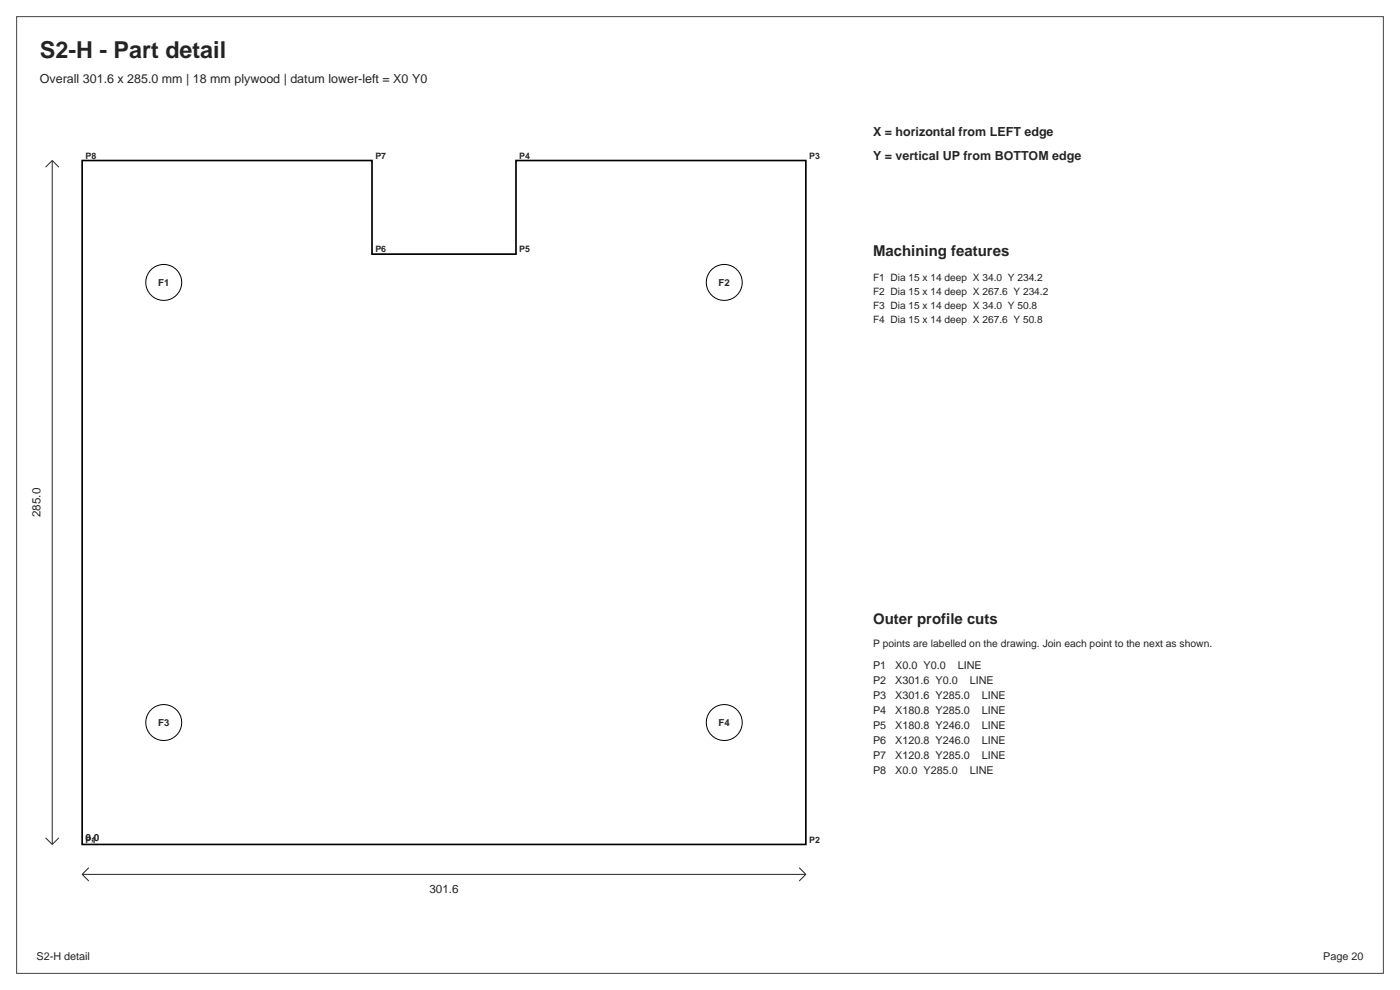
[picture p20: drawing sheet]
<svg xmlns="http://www.w3.org/2000/svg" width="297mm" height="210mm" viewBox="0 0 297 210" stroke-linecap="round" stroke-linejoin="round" font-family="sans-serif">
<defs><g id="words">
<text font-size="4.9" fill="#212529" x="8.5" y="12.3">S2-H - Part detail</text>
<g font-size="3.2" fill="#212529">
<text x="185.2" y="54.3">Machining features</text>
<text x="185.2" y="132.4">Outer profile cuts</text>
</g>
<g font-size="2.6" fill="#212529">
<text x="8.5" y="17.6">Overall 301.6 x 285.0 mm | 18 mm plywood | datum lower-left = X0 Y0</text>
<text x="185.2" y="28.9">X = horizontal from LEFT edge</text>
<text x="185.2" y="33.9">Y = vertical UP from BOTTOM edge</text>
</g>
<g font-size="2.5" fill="#212529">
<text x="8.6" y="109.7" transform="rotate(-90 8.6 109.7)">285.0</text>
<text x="91.1" y="189.4">301.6</text>
</g>
<g font-size="2.3" fill="#212529">
<text x="185.2" y="141.9">P1</text>
<text x="189.9" y="141.9">X0.0 Y0.0</text>
<text x="203.2" y="141.9">LINE</text>
<text x="185.2" y="145.1">P2</text>
<text x="185.2" y="148.3">P3</text>
<text x="189.9" y="145.1">X301.6 Y0.0</text>
<text x="189.9" y="148.3">X301.6 Y285.0</text>
<text x="205.7" y="145.1">LINE</text>
<text x="208.3" y="148.3">LINE</text>
<text x="185.2" y="151.4">P4</text>
<text x="185.2" y="154.6">P5</text>
<text x="189.9" y="151.4">X180.8 Y285.0</text>
<text x="189.9" y="154.6">X180.8 Y246.0</text>
<text x="208.3" y="151.4">LINE</text>
<text x="208.3" y="154.6">LINE</text>
<text x="185.2" y="157.8">P6</text>
<text x="185.2" y="161">P7</text>
<text x="189.9" y="157.8">X120.8 Y246.0</text>
<text x="189.9" y="161">X120.8 Y285.0</text>
<text x="208.3" y="157.8">LINE</text>
<text x="208.3" y="161">LINE</text>
<text x="185.2" y="164.1">P8</text>
<text x="189.9" y="164.1">X0.0 Y285.0</text>
<text x="205.7" y="164.1">LINE</text>
<text x="7.8" y="203.6">S2-H detail</text>
<text x="280.7" y="203.6">Page 20</text>
</g>
<g font-size="2.2" fill="#212529">
<text x="185.2" y="59.6">F1 Dia 15 x 14 deep X 34.0 Y 234.2</text>
<text x="185.2" y="62.6">F2 Dia 15 x 14 deep X 267.6 Y 234.2</text>
<text x="185.2" y="65.6">F3 Dia 15 x 14 deep X 34.0 Y 50.8</text>
<text x="185.2" y="68.6">F4 Dia 15 x 14 deep X 267.6 Y 50.8</text>
<text x="185.2" y="137.3">P points are labelled on the drawing. Join each point to the next as shown.</text>
</g>
<text font-size="2.1" fill="#212529" x="18.1" y="178.4">0,0</text>
<g font-size="2" fill="#212529">
<text x="33.5" y="60.6">F1</text>
<text x="152.5" y="60.6">F2</text>
<text x="33.5" y="154">F3</text>
<text x="152.5" y="154">F4</text>
</g>
<g font-size="1.9" fill="#212529">
<text x="18.1" y="33.7">P8</text>
<text x="79.6" y="33.7">P7</text>
<text x="110.2" y="33.7">P4</text>
<text x="171.7" y="33.7">P3</text>
<text x="79.6" y="53.6">P6</text>
<text x="110.2" y="53.6">P5</text>
<text x="18.1" y="178.8">P1</text>
<text x="171.7" y="178.8">P2</text>
</g>
</g></defs>
<path d="M17.4 34.1h61.5v19.8h30.6v-19.8h61.5v145h-153.6z" fill="none" stroke="#000" stroke-width=".35"/>
<g fill="none" stroke="#000" stroke-width=".21">
<circle cx="34.7" cy="59.9" r="3.8"/>
<circle cx="153.6" cy="59.9" r="3.8"/>
<circle cx="34.7" cy="153.3" r="3.8"/>
<circle cx="153.6" cy="153.3" r="3.8"/>
</g>
<path d="M11.1 34.1v145M11.1 34.1l-1.4 1.4M11.1 34.1l1.4 1.4M9.7 177.7l1.4 1.4M12.5 177.7l-1.4 1.4M17.4 185.5h153.6M17.4 185.5l1.4 1.4M18.8 184.1l-1.4 1.4M169.5 184.1l1.5 1.4M171 185.5l-1.5 1.4" fill="none" stroke="#212529" stroke-width=".21"/>
<path d="M3.5 3.5h290v203h-290z" fill="none" stroke="#444" stroke-width=".21"/>
<use href="#words"/>
</svg>
